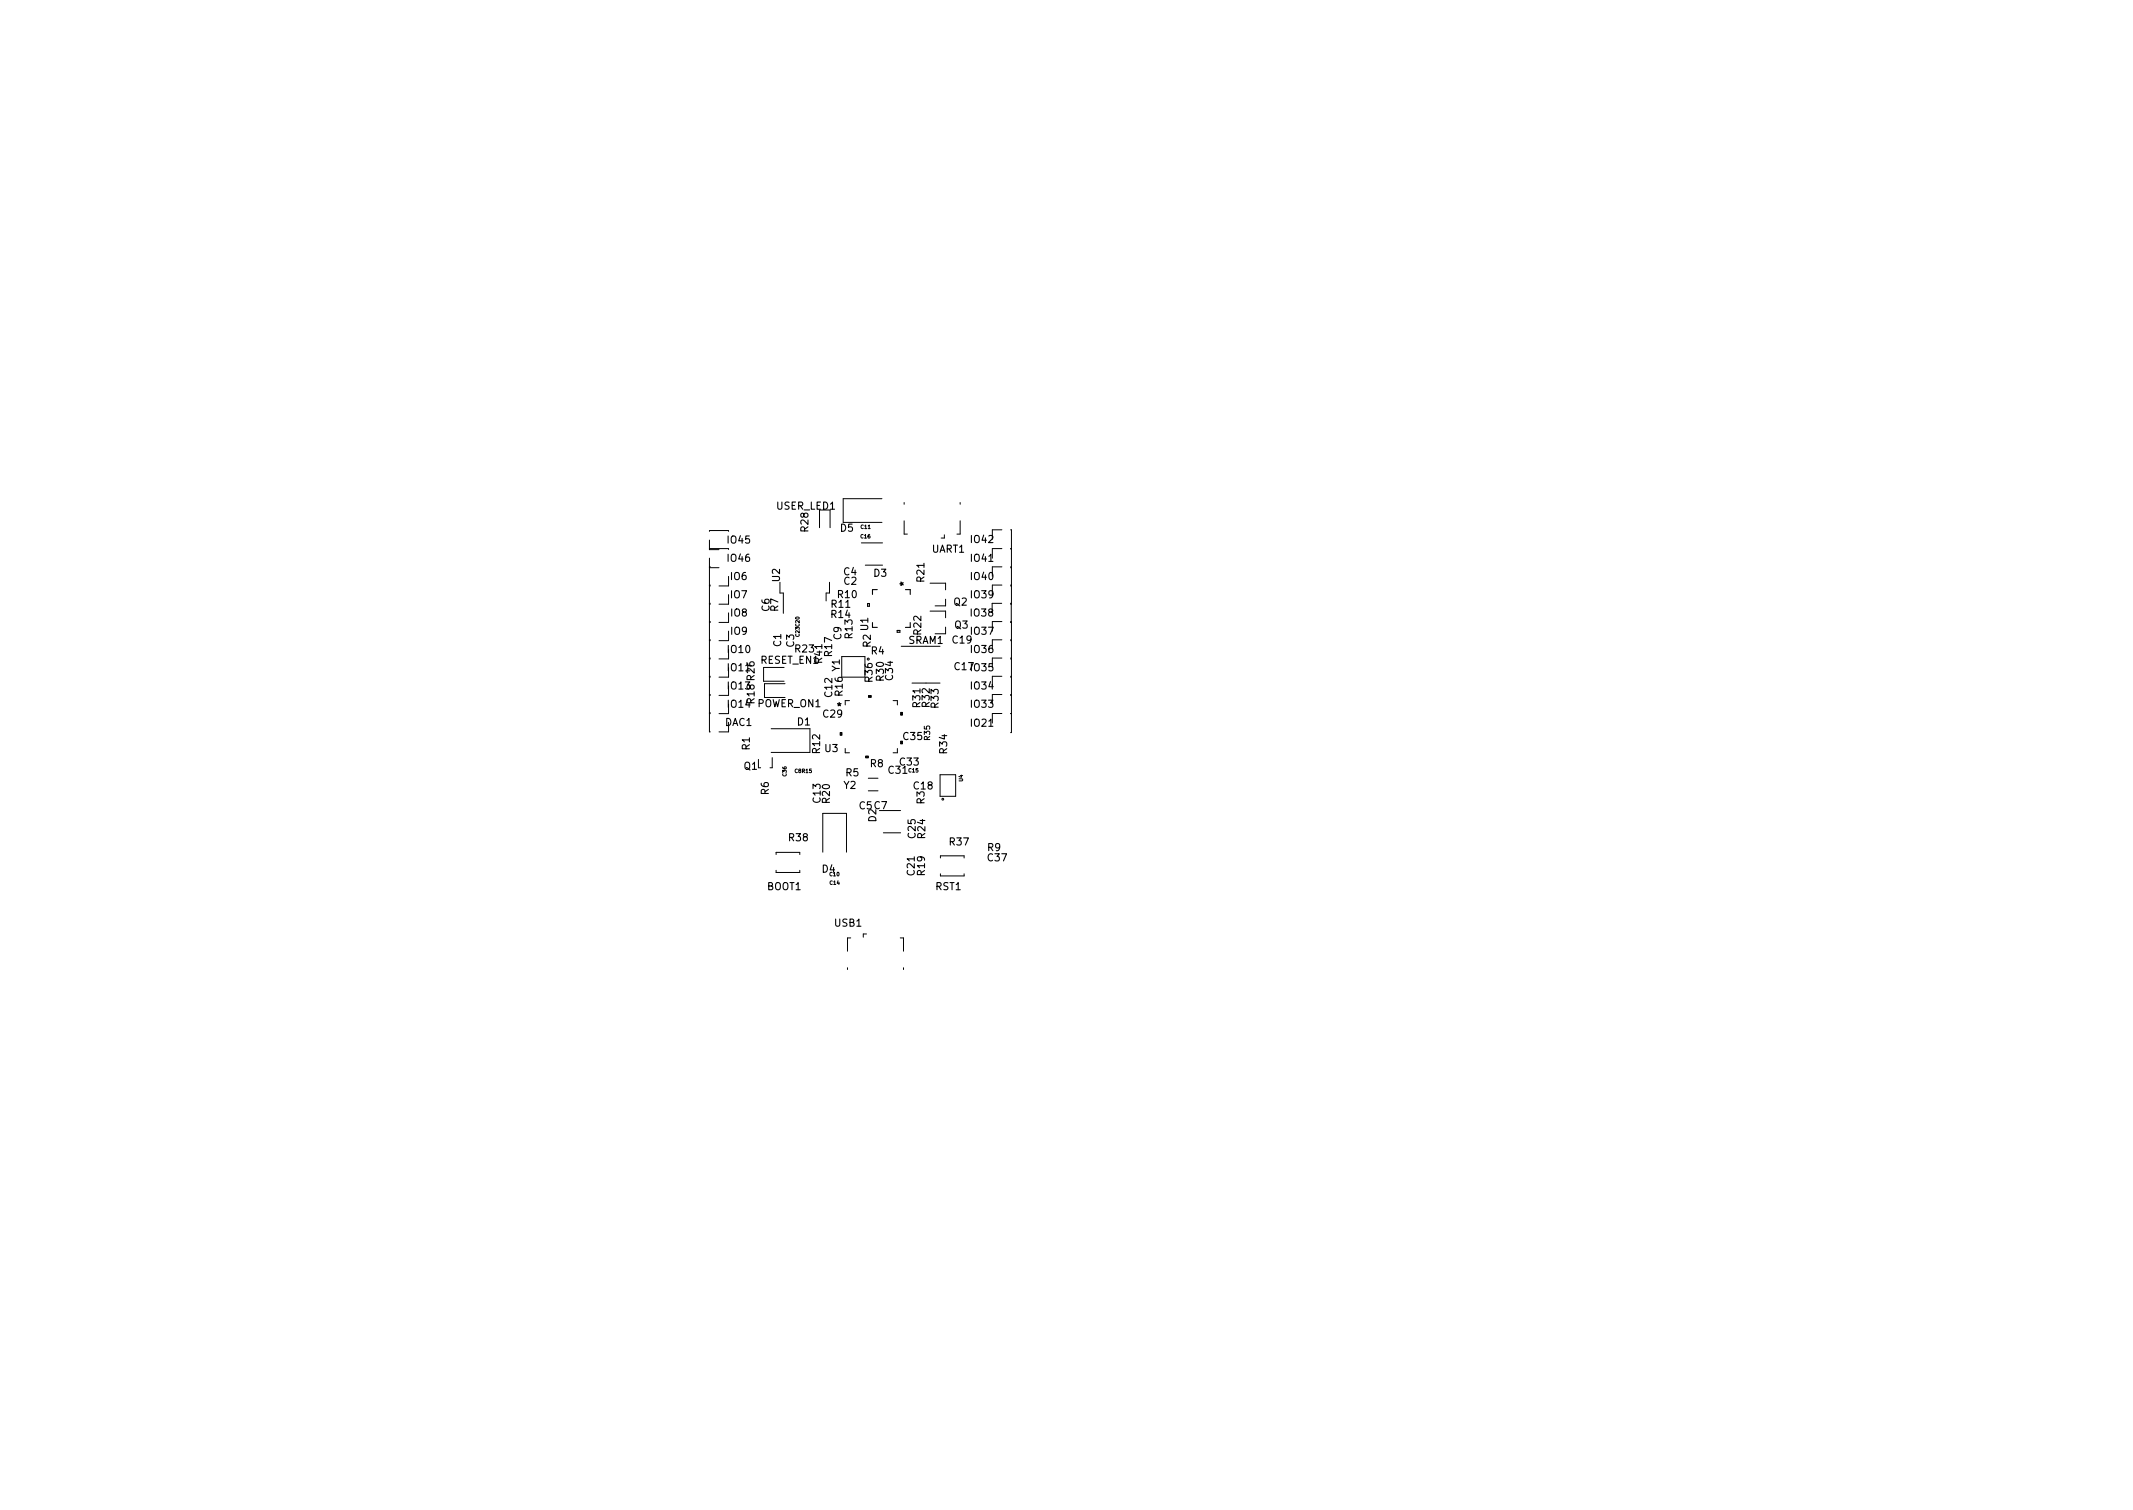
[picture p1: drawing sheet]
<svg xmlns="http://www.w3.org/2000/svg" width="297mm" height="210mm" viewBox="0 0 297 210" stroke-linecap="round" stroke-linejoin="round" font-family="sans-serif">
<defs><g id="words">
<g font-size="1.4">
<text x="108.1" y="71">USER_LED1</text>
<text x="101.4" y="75.7">IO45</text>
<text x="112.6" y="74" transform="rotate(-90 112.6 74)">R28</text>
<text x="117" y="74">D5</text>
<text x="129.8" y="76.9">UART1</text>
<text x="135.2" y="75.6">IO42</text>
<text x="101.4" y="78.2">IO46</text>
<text x="101.7" y="83.3">IO7</text>
<text x="101.7" y="80.8">IO6</text>
<text x="108.6" y="81" transform="rotate(-90 108.6 81)">U2</text>
<text x="116.7" y="83.3">R10</text>
<text x="117.5" y="80.1">C4</text>
<text x="117.5" y="81.4">C2</text>
<text x="121.7" y="80.3">D3</text>
<text x="126.4" y="81.6" transform="rotate(-90 126.4 81.6)">*</text>
<text x="128.7" y="81" transform="rotate(-90 128.7 81)">R21</text>
<text x="135.2" y="78.2">IO41</text>
<text x="135.2" y="80.8">IO40</text>
<text x="135.2" y="83.3">IO39</text>
<text x="101.8" y="88.4">IO9</text>
<text x="101.8" y="85.8">IO8</text>
<text x="107.2" y="85.1" transform="rotate(-90 107.2 85.1)">C6</text>
<text x="108.4" y="85.1" transform="rotate(-90 108.4 85.1)">R7</text>
<text x="115.8" y="86">R14</text>
<text x="115.8" y="84.6">R11</text>
<text x="117.2" y="89" transform="rotate(-90 117.2 89)">C9</text>
<text x="118.7" y="88.9" transform="rotate(-90 118.7 88.9)">R13</text>
<text x="120.9" y="87.8" transform="rotate(-90 120.9 87.8)">U1</text>
<text x="126.5" y="89.7">SRAM1</text>
<text x="128.3" y="88.3" transform="rotate(-90 128.3 88.3)">R22</text>
<text x="132.7" y="89.6">C19</text>
<text x="132.8" y="84.3">Q2</text>
<text x="133" y="87.5">Q3</text>
<text x="135.2" y="85.8">IO38</text>
<text x="135.2" y="88.4">IO37</text>
<text x="101.4" y="96">IO13</text>
<text x="101.4" y="93.5">IO11</text>
<text x="101.4" y="90.9">IO10</text>
<text x="105.9" y="92.4">RESET_EN1</text>
<text x="108.8" y="90" transform="rotate(-90 108.8 90)">C1</text>
<text x="110.6" y="90.1" transform="rotate(-90 110.6 90.1)">C3</text>
<text x="110.8" y="90.8">R23</text>
<text x="114.5" y="92.3" transform="rotate(-90 114.5 92.3)">R41</text>
<text x="115.9" y="91.3" transform="rotate(-90 115.9 91.3)">R17</text>
<text x="116.9" y="93.5" transform="rotate(-90 116.9 93.5)">Y1</text>
<text x="121.3" y="90.1" transform="rotate(-90 121.3 90.1)">R2</text>
<text x="121.3" y="91.1">R4</text>
<text x="121.5" y="94.9" transform="rotate(-90 121.5 94.9)">R36</text>
<text x="123.1" y="94.8" transform="rotate(-90 123.1 94.8)">R30</text>
<text x="124.4" y="94.7" transform="rotate(-90 124.4 94.7)">C34</text>
<text x="133" y="93.3">C17IO35</text>
<text x="135.2" y="90.9">IO36</text>
<text x="135.2" y="96">IO34</text>
<text x="101" y="101.1">DAC1</text>
<text x="101.4" y="98.5">IO14</text>
<text x="105.1" y="97.9" transform="rotate(-90 105.1 97.9)">R18 R26</text>
<text x="105.5" y="98.5">POWER_ON1</text>
<text x="111" y="101">D1</text>
<text x="114.7" y="99.9">C29</text>
<text x="115.9" y="97" transform="rotate(-90 115.9 97)">C12</text>
<text x="116.6" y="98.9">*</text>
<text x="117.3" y="96.9" transform="rotate(-90 117.3 96.9)">R16</text>
<text x="128.2" y="98.5" transform="rotate(-90 128.2 98.5)">R31</text>
<text x="129.5" y="98.4" transform="rotate(-90 129.5 98.4)">R32</text>
<text x="130.7" y="98.5" transform="rotate(-90 130.7 98.5)">R33</text>
<text x="135.2" y="98.5">IO33</text>
<text x="135.2" y="101.2">IO21</text>
<text x="103.6" y="107.2">Q1</text>
<text x="104.4" y="104.4" transform="rotate(-90 104.4 104.4)">R1</text>
<text x="114.2" y="104.9" transform="rotate(-90 114.2 104.9)">R12</text>
<text x="114.9" y="104.7">U3</text>
<text x="121.2" y="106.8">R8</text>
<text x="123.8" y="107.7">C31</text>
<text x="125.3" y="106.6">C33</text>
<text x="125.8" y="103">C35</text>
<text x="131.9" y="104.9" transform="rotate(-90 131.9 104.9)">R34</text>
<text x="107.1" y="110.6" transform="rotate(-90 107.1 110.6)">R6</text>
<text x="114.3" y="111.7" transform="rotate(-90 114.3 111.7)">C13</text>
<text x="115.6" y="111.8" transform="rotate(-90 115.6 111.8)">R20</text>
<text x="117.5" y="109.8">Y2</text>
<text x="117.8" y="108.1">R5</text>
<text x="119.7" y="112.7">C5 C7</text>
<text x="127.3" y="109.9">C18</text>
<text x="128.7" y="111.9" transform="rotate(-90 128.7 111.9)">R3</text>
<text x="109.9" y="117.1">R38</text>
<text x="122" y="114.4" transform="rotate(-90 122 114.4)">D2</text>
<text x="127.5" y="116.7" transform="rotate(-90 127.5 116.7)">C25</text>
<text x="128.8" y="116.7" transform="rotate(-90 128.8 116.7)">R24</text>
<text x="132.3" y="117.7">R37</text>
<text x="137.5" y="118.5">R9</text>
<text x="137.6" y="119.9">C37</text>
<text x="106.8" y="123.9">BOOT1</text>
<text x="114.5" y="121.5">D4</text>
<text x="127.4" y="121.8" transform="rotate(-90 127.4 121.8)">C21</text>
<text x="128.8" y="121.8" transform="rotate(-90 128.8 121.8)">R19</text>
<text x="130.3" y="123.9">RST1</text>
<text x="116.3" y="129">USB1</text>
</g>
<text font-size="1.1" x="129.5" y="103" transform="rotate(-90 129.5 103)">R35</text>
<g font-size=".7">
<text x="119.9" y="74.9">C16</text>
<text x="119.9" y="73.6">C11</text>
<text x="111.3" y="88.6" transform="rotate(-90 111.3 88.6)">C23 C20</text>
<text x="110.7" y="107.6">C8 R15</text>
<text x="126.6" y="107.5">C15</text>
<text x="109.5" y="108.1" transform="rotate(-90 109.5 108.1)">C36</text>
<text x="134.1" y="108.8" transform="rotate(-90 134.1 108.8)">U4</text>
<text x="115.6" y="122">C10</text>
<text x="115.6" y="123.2">C14</text>
</g>
</g></defs>
<g fill="none" stroke="#000" stroke-width=".14">
<path d="M98.8 74v-.1h2.7v.1M98.8 76.4h2.7v.1M98.8 75.2v1.3h1.3M98.8 77.7v24.2h.1M98.8 79h1.3M98.8 78.9h.1M114.1 71v2.5M115.6 71v2.5M119.9 75.6h3M120.5 78.7h2.4M122.8 69.4h-5.4v3.3h5.4M125.9 72.5v1.9h.5"/>
<path d="M125.9 70v.2M131.5 74.5v.4h-.4M133.7 72.5v1.9h-.4M133.7 70v.2M139.5 76.4h-1.3v1.3M139.5 73.8h-1.3v1.3M139.5 78.9h-1.3v1.4M140.7 79h.2M140.7 76.4h.2M140.7 73.8h.2v10.3h-.2M140.7 78.9h.2M98.8 94.3h.1"/>
<path d="M98.8 96.8h.1M98.8 94.2h.1M98.8 99.2h.1M98.8 81.6h.1M98.8 81.5h.1M98.8 84.1h.1M98.8 84h.1M98.8 86.7h.1M98.8 86.5h.1M98.8 89.2h.1M98.8 89.1h.1M98.8 91.7h.1"/>
<path d="M98.8 91.6h.1M98.8 96.7h.1M98.8 99.4h.1M101.5 93v1.3h-1.4M101.5 80.3v1.3h-1.4M101.5 82.8v1.3h-1.4M101.5 85.3v1.4h-1.4M101.5 87.9v1.3h-1.4M101.5 90.4v1.3h-1.4M101.5 95.5v1.3h-1.4M101.5 98v1.4h-1.4M108.6 81.1v1.5h.5v2.8"/>
<path d="M109.2 92.9h-2.9v2h2.9M109.3 95.2h-2.8v1.9h2.8M115.5 81.1v1.5h-.5v1.1M117.2 91.4h3.3v2.9h-3.3zM118.3 97.6h-.6v.6M124.4 97.6h.6v.6M125.5 90h3.5M127 95.1h3.9M129.5 85.1h2.2v.9M129.5 81.2h2.2v.9M131.7 87.3v.9h-1.5M131.7 83.4v1h-1.5"/>
<path d="M139.5 84h-1.3v1.3M139.5 94.2h-1.3v1.3M139.5 81.5h-1.3v1.3M139.5 86.5h-1.3v1.4M139.5 89.1h-1.3v1.3M139.5 91.6h-1.3v1.4M139.5 96.7h-1.3v1.3M139.5 99.4h-1.3v1.3M140.7 84h.1v2.7h-.1M140.7 94.3h.2M140.7 96.8h.2M140.7 94.2h.2"/>
<path d="M140.7 86.5h.2v15.5h-.2M140.7 81.6h.2M140.7 81.5h.2M140.7 89.2h.2M140.7 89.1h.2M140.7 91.7h.2M140.7 91.6h.2M140.7 96.7h.2M140.7 99.4h.2M101.5 100.6v1.3h-1.4M105.6 106.9h.3M107.4 101.5h5.4v3.3h-5.4"/>
<path d="M107.5 105.5v1.4h-.3M108.1 119v-.3h3.3v.3M114.6 118.7v-5.4h3.3v5.4M117.7 104.2v.6h.6M120.9 108.4h1.4M120.9 110.1h1.4M122.5 112.9h2.9M123 116h2.4M125 104.2v.6h-.6M130.9 107.9h2.2v3h-2.2zM131 119.5v-.3h3.3v.3M108.1 121.2v.3h3.3v-.3"/>
<path d="M118 134.7v.3M118.5 130.6h-.5v1.8M120.7 130h-.5v.5M125.4 130.6h.4v1.8M125.8 134.7v.3M131 121.7v.3h3.3v-.3"/>
<circle cx="120.9" cy="91.8" r=".14"/>
<circle cx="131.3" cy="111.3" r=".12"/>
</g>
<path d="M120.9 96.8h.4v.3h-.4zM125.4 99.2h.3v.4h-.3zM117 102h.3v.4h-.3zM120.5 105.3h.4v.2h-.4zM125.4 103.2h.3v.4h-.3z" fill="#000" stroke="#000" stroke-width=".14"/>
<path d="M120.8 84h.3v.4h-.3zM121.5 86.7v.7h.7M122.2 82.1h-.7v.7M124.9 87.8h.4v.2h-.4zM126.1 82.1h.7v.7M126.8 86.7v.7h-.7" fill="none" stroke="#000" stroke-width=".15"/>
<use href="#words"/>
</svg>
